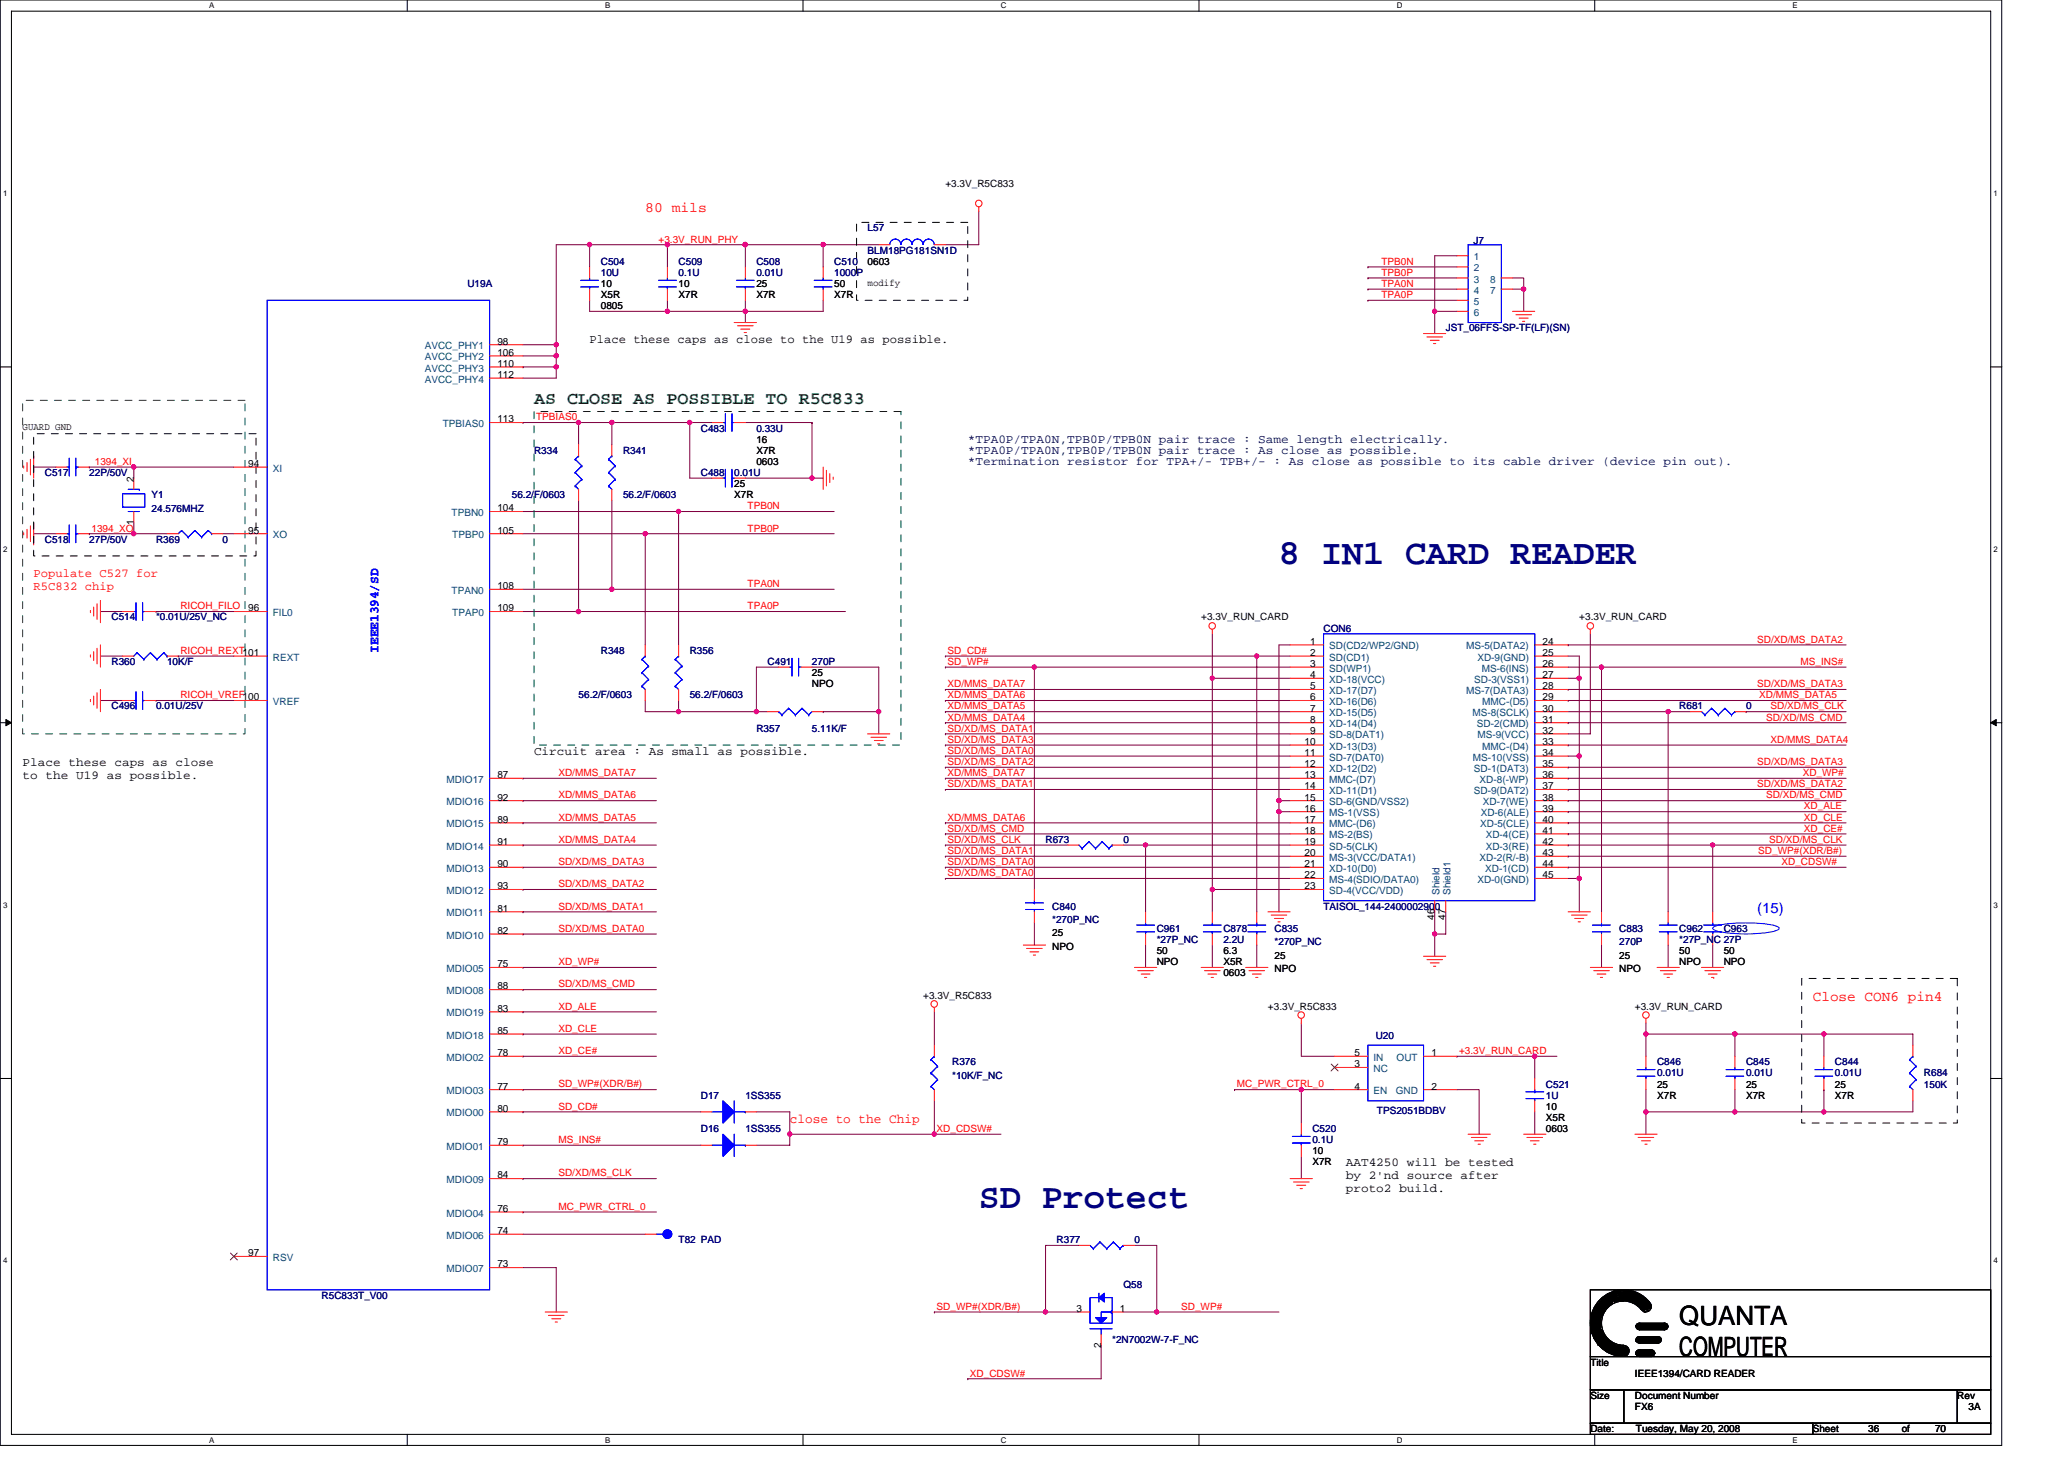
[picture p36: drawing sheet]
<svg xmlns="http://www.w3.org/2000/svg" width="297mm" height="210mm" viewBox="0 0 297 210" stroke-linecap="round" stroke-linejoin="round" font-family="sans-serif">
<defs><g id="words">
<g font-size="5.1" fill="#000080">
<text x="184.1" y="81.1">8 IN1 CARD READER</text>
<text x="140.9" y="173.9">SD Protect</text>
</g>
<g font-size="3.8">
<text x="241.7" y="190.7">QUANTA</text>
<text x="241.7" y="195.1">COMPUTER</text>
</g>
<text font-size="2.5" fill="#008000" x="76.9" y="58.1">AS CLOSE AS POSSIBLE TO R5C833</text>
<g font-size="2.1" fill="#f00">
<text x="92.9" y="30.5">80 mils</text>
<text x="260.9" y="144.1">Close CON6 pin4</text>
</g>
<text font-size="2.1" fill="#00f" x="252.9" y="131.5">(15)</text>
<text font-size="1.9" fill="#00f" x="54.5" y="93.9" transform="rotate(-90 54.5 93.9)">IEEE1394/SD</text>
<text font-size="1.9" fill="#f00" x="113.7" y="161.6">close to the Chip</text>
<g font-size="1.8">
<text x="84.9" y="49.4">Place these caps as close to the U19 as possible.</text>
<text x="3.3" y="110.2">Place these caps as close</text>
<text x="3.3" y="112.1">to the U19 as possible.</text>
<text x="76.9" y="108.6">Circuit area : As small as possible.</text>
<text x="193.7" y="167.8">AAT4250 will be tested</text>
<text x="193.7" y="169.7">by 2'nd source after</text>
<text x="193.7" y="171.5">proto2 build.</text>
</g>
<g font-size="1.8" fill="#000040">
<text x="139.3" y="65.4">*TPA0P/TPA0N,TPB0P/TPB0N pair trace : As close as possible.</text>
<text x="139.3" y="63.8">*TPA0P/TPA0N,TPB0P/TPB0N pair trace : Same length electrically.</text>
<text x="139.3" y="67">*Termination resistor for TPA+/- TPB+/- : As close as possible to its cable driver (device pin out).</text>
</g>
<g font-size="1.8" fill="#f00">
<text x="4.8" y="83">Populate C527 for</text>
<text x="4.8" y="84.9">R5C832 chip</text>
</g>
<g font-size="1.4">
<text x="136.1" y="26.9">+3.3V_R5C833</text>
<text x="86.5" y="41.3">10</text>
<text x="97.7" y="41.3">10</text>
<text x="108.9" y="41.3">25</text>
<text x="120.1" y="41.3">50</text>
<text x="124.9" y="41.1">modify</text>
<text x="124.9" y="38.1">0603</text>
<text x="86.5" y="44.5">0805</text>
<text x="86.5" y="42.9">X5R</text>
<text x="97.7" y="42.9">X7R</text>
<text x="108.9" y="42.9">X7R</text>
<text x="120.1" y="42.9">X7R</text>
<text x="71.6" y="49.6">98</text>
<text x="71.6" y="51.2">106</text>
<text x="71.6" y="52.8">110</text>
<text x="71.6" y="54.4">112</text>
<text x="3.3" y="62">GUARD GND</text>
<text x="71.6" y="60.8">113</text>
<text x="108.9" y="63.7">16</text>
<text x="108.9" y="65.3">X7R</text>
<text x="19.2" y="69.3" transform="rotate(-90 19.2 69.3)">2</text>
<text x="35.7" y="67.2">94</text>
<text x="105.7" y="70.1">25</text>
<text x="105.7" y="71.7">X7R</text>
<text x="108.9" y="66.9">0603</text>
<text x="19.2" y="75.5" transform="rotate(-90 19.2 75.5)">1</text>
<text x="35.7" y="76.8">95</text>
<text x="71.6" y="76.8">105</text>
<text x="71.6" y="73.6">104</text>
<text x="35.7" y="88">96</text>
<text x="71.6" y="88">109</text>
<text x="71.6" y="84.8">108</text>
<text x="172.9" y="89.3">+3.3V_RUN_CARD</text>
<text x="227.3" y="89.3">+3.3V_RUN_CARD</text>
<text x="188.5" y="92.8">1</text>
<text x="188.5" y="96">3</text>
<text x="188.5" y="94.4">2</text>
<text x="222" y="94.4">25</text>
<text x="222" y="92.8">24</text>
<text x="222" y="96">26</text>
<text x="116.9" y="97.3">25</text>
<text x="116.9" y="98.9">NPO</text>
<text x="188.5" y="99.2">5</text>
<text x="188.5" y="100.8">6</text>
<text x="188.5" y="97.6">4</text>
<text x="222" y="99.2">28</text>
<text x="222" y="100.8">29</text>
<text x="222" y="97.6">27</text>
<text x="187.7" y="107.2">10</text>
<text x="188.5" y="102.4">7</text>
<text x="188.5" y="105.6">9</text>
<text x="188.5" y="104">8</text>
<text x="222" y="105.6">32</text>
<text x="222" y="102.4">30</text>
<text x="222" y="104">31</text>
<text x="222" y="107.2">33</text>
<text x="71.6" y="112">87</text>
<text x="187.7" y="108.8">11</text>
<text x="187.7" y="110.4">12</text>
<text x="187.7" y="112">13</text>
<text x="187.7" y="113.6">14</text>
<text x="222" y="112">36</text>
<text x="222" y="110.4">35</text>
<text x="222" y="113.6">37</text>
<text x="222" y="108.8">34</text>
<text x="71.6" y="118.4">89</text>
<text x="71.6" y="115.2">92</text>
<text x="187.7" y="116.8">16</text>
<text x="187.7" y="120">18</text>
<text x="187.7" y="115.2">15</text>
<text x="187.7" y="118.4">17</text>
<text x="222" y="120">41</text>
<text x="222" y="116.8">39</text>
<text x="222" y="115.2">38</text>
<text x="222" y="118.4">40</text>
<text x="71.6" y="124.8">90</text>
<text x="71.6" y="121.6">91</text>
<text x="187.7" y="121.6">19</text>
<text x="187.7" y="123.2">20</text>
<text x="187.7" y="124.8">21</text>
<text x="222" y="121.6">42</text>
<text x="222" y="123.2">43</text>
<text x="222" y="124.8">44</text>
<text x="71.6" y="131.2">81</text>
<text x="71.6" y="128">93</text>
<text x="187.7" y="126.4">22</text>
<text x="187.7" y="128">23</text>
<text x="222" y="126.4">45</text>
<text x="71.6" y="134.4">82</text>
<text x="151.4" y="134.7">25</text>
<text x="151.4" y="136.7">NPO</text>
<text x="166.5" y="137.3">50</text>
<text x="176.1" y="137.3">6.3</text>
<text x="183.4" y="138">25</text>
<text x="206.5" y="132.4" transform="rotate(-90 206.5 132.4)">46</text>
<text x="208" y="132.4" transform="rotate(-90 208 132.4)">47</text>
<text x="233" y="138">25</text>
<text x="241.7" y="137.3">50</text>
<text x="248.1" y="137.3">50</text>
<text x="71.6" y="139.2">75</text>
<text x="71.6" y="142.4">88</text>
<text x="132.9" y="143.7">+3.3V_R5C833</text>
<text x="166.5" y="138.9">NPO</text>
<text x="176.1" y="140.5">0603</text>
<text x="176.1" y="138.9">X5R</text>
<text x="183.4" y="139.9">NPO</text>
<text x="233" y="139.9">NPO</text>
<text x="241.7" y="138.9">NPO</text>
<text x="248.1" y="138.9">NPO</text>
<text x="71.6" y="148.8">85</text>
<text x="71.6" y="145.6">83</text>
<text x="182.5" y="145.3">+3.3V_R5C833</text>
<text x="235.3" y="145.3">+3.3V_RUN_CARD</text>
<text x="71.6" y="152">78</text>
<text x="194.9" y="152">5</text>
<text x="194.9" y="153.6">3</text>
<text x="206" y="152">1</text>
<text x="71.6" y="160">80</text>
<text x="71.6" y="156.8">77</text>
<text x="194.9" y="156.8">4</text>
<text x="206" y="156.8">2</text>
<text x="222.5" y="159.7">10</text>
<text x="222.5" y="161.3">X5R</text>
<text x="238.5" y="156.5">25</text>
<text x="238.5" y="158.1">X7R</text>
<text x="251.3" y="156.5">25</text>
<text x="251.3" y="158.1">X7R</text>
<text x="264.1" y="156.5">25</text>
<text x="264.1" y="158.1">X7R</text>
<text x="71.6" y="164.8">79</text>
<text x="188.9" y="166.1">10</text>
<text x="188.9" y="167.7">X7R</text>
<text x="222.5" y="162.9">0603</text>
<text x="71.6" y="169.6">84</text>
<text x="71.6" y="174.4">76</text>
<text x="71.6" y="177.6">74</text>
<text x="35.7" y="180.8">97</text>
<text x="71.6" y="182.4">73</text>
<text x="154.9" y="188.8">3</text>
<text x="161.2" y="188.8">1</text>
<text x="158.5" y="194" transform="rotate(-90 158.5 194)">2</text>
<text x="228.9" y="196.5">Title</text>
<text x="228.9" y="201.3">Size</text>
<text x="235.3" y="201.3">Document Number</text>
<text x="235.3" y="202.9">FX6</text>
<text x="235.3" y="198.1">IEEE1394/CARD READER</text>
<text x="281.7" y="201.3">Rev</text>
<text x="283.3" y="202.9">3A</text>
<text x="228.9" y="206.1">Date:</text>
<text x="235.4" y="206.1">Tuesday, May 20, 2008</text>
<text x="260.9" y="206.1">Sheet</text>
<text x="268.9" y="206.1">36</text>
<text x="273.7" y="206.1">of</text>
<text x="278.5" y="206.1">70</text>
</g>
<g font-size="1.4" fill="#f00">
<text x="94.8" y="34.9">+3.3V_RUN_PHY</text>
<text x="198.8" y="39.7">TPB0P</text>
<text x="198.8" y="38.1">TPB0N</text>
<text x="198.8" y="41.3">TPA0N</text>
<text x="198.8" y="42.9">TPA0P</text>
<text x="77.2" y="60.5">TPBIAS0</text>
<text x="13.6" y="66.9">1394_XI</text>
<text x="13.2" y="76.5">1394_XO</text>
<text x="107.6" y="73.3">TPB0N</text>
<text x="107.6" y="76.5">TPB0P</text>
<text x="26" y="87.7">RICOH_FILO</text>
<text x="107.6" y="84.5">TPA0N</text>
<text x="107.6" y="87.7">TPA0P</text>
<text x="26" y="94.1">RICOH_REXT101</text>
<text x="136.4" y="95.7">SD_WP#</text>
<text x="136.4" y="94.1">SD_CD#</text>
<text x="252.9" y="92.5">SD/XD/MS_DATA2</text>
<text x="259.1" y="95.7">MS_INS#</text>
<text x="26" y="100.5">RICOH_VREF100</text>
<text x="136.4" y="100.5">XD/MMS_DATA6</text>
<text x="136.4" y="98.9">XD/MMS_DATA7</text>
<text x="252.9" y="98.9">SD/XD/MS_DATA3</text>
<text x="253.2" y="100.5">XD/MMS_DATA5</text>
<text x="136.4" y="103.7">XD/MMS_DATA4</text>
<text x="136.4" y="102.1">XD/MMS_DATA5</text>
<text x="136.4" y="106.9">SD/XD/MS_DATA3</text>
<text x="136.4" y="105.3">SD/XD/MS_DATA1</text>
<text x="254.2" y="103.7">SD/XD/MS_CMD</text>
<text x="254.8" y="106.9">XD/MMS_DATA4</text>
<text x="254.8" y="102.1">SD/XD/MS_CLK</text>
<text x="80.4" y="111.7">XD/MMS_DATA7</text>
<text x="136.4" y="110.1">SD/XD/MS_DATA2</text>
<text x="136.4" y="111.7">XD/MMS_DATA7</text>
<text x="136.4" y="108.5">SD/XD/MS_DATA0</text>
<text x="136.4" y="113.3">SD/XD/MS_DATA1</text>
<text x="252.9" y="113.3">SD/XD/MS_DATA2</text>
<text x="252.9" y="110.1">SD/XD/MS_DATA3</text>
<text x="259.4" y="111.7">XD_WP#</text>
<text x="80.4" y="118.1">XD/MMS_DATA5</text>
<text x="80.4" y="114.9">XD/MMS_DATA6</text>
<text x="136.4" y="118.1">XD/MMS_DATA6</text>
<text x="136.4" y="119.7">SD/XD/MS_CMD</text>
<text x="254.2" y="114.9">SD/XD/MS_CMD</text>
<text x="259.6" y="116.5">XD_ALE</text>
<text x="259.6" y="118.1">XD_CLE</text>
<text x="259.6" y="119.7">XD_CE#</text>
<text x="80.4" y="121.3">XD/MMS_DATA4</text>
<text x="80.4" y="124.5">SD/XD/MS_DATA3</text>
<text x="136.4" y="121.3">SD/XD/MS_CLK</text>
<text x="136.4" y="122.9">SD/XD/MS_DATA1</text>
<text x="136.4" y="124.5">SD/XD/MS_DATA0</text>
<text x="253" y="122.9">SD_WP#(XDR/B#)</text>
<text x="254.6" y="121.3">SD/XD/MS_CLK</text>
<text x="256.4" y="124.5">XD_CDSW#</text>
<text x="80.4" y="130.9">SD/XD/MS_DATA1</text>
<text x="80.4" y="127.7">SD/XD/MS_DATA2</text>
<text x="136.4" y="126.1">SD/XD/MS_DATA0</text>
<text x="80.4" y="134.1">SD/XD/MS_DATA0</text>
<text x="80.4" y="142.1">SD/XD/MS_CMD</text>
<text x="80.4" y="138.9">XD_WP#</text>
<text x="80.4" y="148.5">XD_CLE</text>
<text x="80.4" y="145.3">XD_ALE</text>
<text x="80.4" y="151.7">XD_CE#</text>
<text x="210" y="151.7">+3.3V_RUN_CARD</text>
<text x="80.4" y="156.5">SD_WP#(XDR/B#)</text>
<text x="80.4" y="159.7">SD_CD#</text>
<text x="178" y="156.5">MC_PWR_CTRL_0</text>
<text x="80.4" y="164.5">MS_INS#</text>
<text x="134.8" y="162.9">XD_CDSW#</text>
<text x="80.4" y="169.3">SD/XD/MS_CLK</text>
<text x="80.4" y="174.1">MC_PWR_CTRL_0</text>
<text x="134.8" y="188.5">SD_WP#(XDR/B#)</text>
<text x="170" y="188.5">SD_WP#</text>
<text x="139.6" y="198.1">XD_CDSW#</text>
</g>
<g font-size="1.4" fill="#000080">
<text x="124.9" y="33.3">L57</text>
<text x="212.1" y="35.1">J7</text>
<text x="67.3" y="41.3">U19A</text>
<text x="86.5" y="38.1">C504</text>
<text x="86.5" y="39.7">10U</text>
<text x="97.7" y="38.1">C509</text>
<text x="97.7" y="39.7">0.1U</text>
<text x="108.9" y="38.1">C508</text>
<text x="108.9" y="39.7">0.01U</text>
<text x="120.1" y="38.1">C510</text>
<text x="120.1" y="39.7">1000P</text>
<text x="124.9" y="36.5">BLM18PG181SN1D</text>
<text x="208.1" y="47.7">JST_06FFS-SP-TF(LF)(SN)</text>
<text x="76.9" y="65.3">R334</text>
<text x="89.7" y="65.3">R341</text>
<text x="100.9" y="62.1">C483</text>
<text x="108.9" y="62.1">0.33U</text>
<text x="6.5" y="68.5">C517</text>
<text x="12.8" y="68.5">22P/50V</text>
<text x="21.8" y="71.7">Y1</text>
<text x="73.7" y="71.7">56.2/F/0603</text>
<text x="89.7" y="71.7">56.2/F/0603</text>
<text x="100.9" y="68.5">C488</text>
<text x="105.7" y="68.5">0.01U</text>
<text x="21.8" y="73.6">24.576MHZ</text>
<text x="6.5" y="78.1">C518</text>
<text x="12.8" y="78.1">27P/50V</text>
<text x="22.5" y="78.1">R369</text>
<text x="32" y="78.1">0</text>
<text x="16" y="89.3">C514</text>
<text x="22.5" y="89.3">*0.01U/25V_NC</text>
<text x="16" y="95.7">R360</text>
<text x="24" y="95.7">10K/F</text>
<text x="86.5" y="94.1">R348</text>
<text x="99.3" y="94.1">R356</text>
<text x="110.5" y="95.7">C491</text>
<text x="116.9" y="95.7">270P</text>
<text x="190.5" y="90.9">CON6</text>
<text x="83.3" y="100.5">56.2/F/0603</text>
<text x="99.3" y="100.5">56.2/F/0603</text>
<text x="16" y="102.1">C496</text>
<text x="22.5" y="102.1">0.01U/25V</text>
<text x="108.9" y="105.3">R357</text>
<text x="116.9" y="105.3">5.11K/F</text>
<text x="241.7" y="102.1">R681</text>
<text x="251.3" y="102.1">0</text>
<text x="150.5" y="121.3">R673</text>
<text x="161.7" y="121.3">0</text>
<text x="151.4" y="130.9">C840</text>
<text x="190.5" y="130.9">TAISOL_144-2400002900</text>
<text x="151.4" y="132.8">*270P_NC</text>
<text x="166.5" y="134.1">C961</text>
<text x="166.5" y="135.7">*27P_NC</text>
<text x="176.1" y="134.1">C878</text>
<text x="176.1" y="135.7">2.2U</text>
<text x="183.4" y="134.1">C835</text>
<text x="183.4" y="136">*270P_NC</text>
<text x="233" y="134.1">C883</text>
<text x="233" y="136">270P</text>
<text x="241.7" y="134.1">C962</text>
<text x="241.7" y="135.7">*27P_NC 27P</text>
<text x="248.1" y="134.1">C963</text>
<text x="198" y="149.5">U20</text>
<text x="137" y="153.3">R376</text>
<text x="137" y="155.2">*10K/F_NC</text>
<text x="238.5" y="153.3">C846</text>
<text x="238.5" y="154.9">0.01U</text>
<text x="251.3" y="153.3">C845</text>
<text x="251.3" y="154.9">0.01U</text>
<text x="264.1" y="153.3">C844</text>
<text x="264.1" y="154.9">0.01U</text>
<text x="276.9" y="154.9">R684</text>
<text x="100.9" y="158.1">D17</text>
<text x="107.3" y="158.1">1SS355</text>
<text x="198.2" y="160.4">TPS2051BDBV</text>
<text x="222.5" y="156.5">C521</text>
<text x="222.5" y="158.1">1U</text>
<text x="276.9" y="156.5">150K</text>
<text x="100.9" y="162.9">D16</text>
<text x="107.3" y="162.9">1SS355</text>
<text x="188.9" y="162.9">C520</text>
<text x="188.9" y="164.5">0.1U</text>
<text x="97.7" y="178.9">T82 PAD</text>
<text x="152.1" y="178.9">R377</text>
<text x="163.3" y="178.9">0</text>
<text x="161.7" y="185.3">Q58</text>
<text x="46.3" y="186.9">R5C833T_V00</text>
<text x="160.1" y="193.3">*2N7002W-7-F_NC</text>
</g>
<g font-size="1.4" fill="#004080">
<text x="212.1" y="37.5">1</text>
<text x="212.1" y="39.1">2</text>
<text x="212.1" y="40.7">3</text>
<text x="214.5" y="40.7">8</text>
<text x="212.1" y="42.3">4</text>
<text x="212.1" y="43.9">5</text>
<text x="212.1" y="45.5">6</text>
<text x="214.5" y="42.3">7</text>
<text x="61.1" y="50.3">AVCC_PHY1</text>
<text x="61.1" y="51.9">AVCC_PHY2</text>
<text x="61.1" y="53.5">AVCC_PHY3</text>
<text x="61.1" y="55.1">AVCC_PHY4</text>
<text x="63.7" y="61.5">TPBIAS0</text>
<text x="39.3" y="67.9">XI</text>
<text x="39.3" y="77.5">XO</text>
<text x="65" y="74.3">TPBN0</text>
<text x="65.1" y="77.5">TPBP0</text>
<text x="39.3" y="88.7">FIL0</text>
<text x="65" y="85.5">TPAN0</text>
<text x="65.1" y="88.7">TPAP0</text>
<text x="39.3" y="95.1">REXT</text>
<text x="191.3" y="93.5">SD(CD2/WP2/GND)</text>
<text x="191.3" y="95.1">SD(CD1)</text>
<text x="211" y="93.5">MS-5(DATA2)</text>
<text x="212.6" y="95.1">XD-9(GND)</text>
<text x="39.3" y="101.5">VREF</text>
<text x="191.3" y="96.7">SD(WP1)</text>
<text x="191.3" y="99.9">XD-17(D7)</text>
<text x="191.3" y="101.5">XD-16(D6)</text>
<text x="191.3" y="98.3">XD-18(VCC)</text>
<text x="211" y="99.9">MS-7(DATA3)</text>
<text x="212.2" y="98.3">SD-3(VSS1)</text>
<text x="213.3" y="96.7">MS-6(INS)</text>
<text x="213.3" y="101.5">MMC-(D5)</text>
<text x="191.3" y="103.1">XD-15(D5)</text>
<text x="191.3" y="106.3">SD-8(DAT1)</text>
<text x="191.3" y="104.7">XD-14(D4)</text>
<text x="191.3" y="107.9">XD-13(D3)</text>
<text x="211.9" y="103.1">MS-8(SCLK)</text>
<text x="212.5" y="104.7">SD-2(CMD)</text>
<text x="212.6" y="106.3">MS-9(VCC)</text>
<text x="213.3" y="107.9">MMC-(D4)</text>
<text x="64.3" y="112.7">MDIO17</text>
<text x="191.3" y="109.5">SD-7(DAT0)</text>
<text x="191.3" y="111.1">XD-12(D2)</text>
<text x="191.3" y="112.7">MMC-(D7)</text>
<text x="212" y="109.5">MS-10(VSS)</text>
<text x="212.1" y="111.1">SD-1(DAT3)</text>
<text x="212.9" y="112.7">XD-8(-WP)</text>
<text x="64.3" y="119.1">MDIO15</text>
<text x="64.3" y="115.9">MDIO16</text>
<text x="191.3" y="117.5">MS-1(VSS)</text>
<text x="191.3" y="114.3">XD-11(D1)</text>
<text x="191.3" y="115.9">SD-6(GND/VSS2)</text>
<text x="191.3" y="119.1">MMC-(D6)</text>
<text x="212.1" y="114.3">SD-9(DAT2)</text>
<text x="213" y="119.1">XD-5(CLE)</text>
<text x="213.1" y="117.5">XD-6(ALE)</text>
<text x="213.4" y="115.9">XD-7(WE)</text>
<text x="64.3" y="125.5">MDIO13</text>
<text x="64.3" y="122.3">MDIO14</text>
<text x="191.3" y="120.7">MS-2(BS)</text>
<text x="191.3" y="122.3">SD-5(CLK)</text>
<text x="191.3" y="123.9">MS-3(VCC/DATA1)</text>
<text x="191.3" y="125.5">XD-10(D0)</text>
<text x="212.9" y="123.9">XD-2(R/-B)</text>
<text x="213.7" y="125.5">XD-1(CD)</text>
<text x="213.8" y="120.7">XD-4(CE)</text>
<text x="213.8" y="122.3">XD-3(RE)</text>
<text x="64.3" y="131.9">MDIO11</text>
<text x="64.3" y="128.7">MDIO12</text>
<text x="191.3" y="127.1">MS-4(SDIO/DATA0)</text>
<text x="191.3" y="128.7">SD-4(VCC/VDD)</text>
<text x="207.2" y="128.8" transform="rotate(-90 207.2 128.8)">Shield</text>
<text x="208.7" y="128.8" transform="rotate(-90 208.7 128.8)">Shield1</text>
<text x="212.6" y="127.1">XD-0(GND)</text>
<text x="64.3" y="135.1">MDIO10</text>
<text x="64.3" y="139.9">MDIO05</text>
<text x="64.3" y="143.1">MDIO08</text>
<text x="64.3" y="149.5">MDIO18</text>
<text x="64.3" y="146.3">MDIO19</text>
<text x="64.3" y="152.7">MDIO02</text>
<text x="197.7" y="152.7">IN</text>
<text x="197.7" y="154.3">NC</text>
<text x="201" y="152.7">OUT</text>
<text x="64.3" y="160.7">MDIO00</text>
<text x="64.3" y="157.5">MDIO03</text>
<text x="197.7" y="157.5">EN</text>
<text x="200.9" y="157.5">GND</text>
<text x="64.3" y="165.5">MDIO01</text>
<text x="64.3" y="170.3">MDIO09</text>
<text x="64.3" y="175.1">MDIO04</text>
<text x="64.3" y="178.3">MDIO06</text>
<text x="39.3" y="181.5">RSV</text>
<text x="64.3" y="183.1">MDIO07</text>
</g>
<g font-size="1.1">
<text x="30.1" y="1.2">A</text>
<text x="87.1" y="1.2">B</text>
<text x="144" y="1.2">C</text>
<text x="201" y="1.2">D</text>
<text x="258" y="1.2">E</text>
<text x=".4" y="28.2">1</text>
<text x="286.9" y="28.2">1</text>
<text x=".4" y="79.4">2</text>
<text x="286.9" y="79.4">2</text>
<text x=".4" y="130.6">3</text>
<text x="286.9" y="130.6">3</text>
<text x=".4" y="181.8">4</text>
<text x="286.9" y="181.8">4</text>
<text x="30.1" y="207.6">A</text>
<text x="87.1" y="207.6">B</text>
<text x="144" y="207.6">C</text>
<text x="201" y="207.6">D</text>
<text x="258" y="207.6">E</text>
</g>
</g></defs>
<path d="M0 0h288.1v208h-288.1zM1.6 1.6h284.9v204.8h-284.9z" fill="none" stroke="#000" stroke-width=".15"/>
<g fill="#fff">
<path d="M30.1 .2h.8v1.2h-.8z"/>
<path d="M30.1 206.6h.8v1.3h-.8z"/>
</g>
<path d="M58.6 0v1.6M58.6 206.4v1.6" fill="none" stroke="#000" stroke-width=".15"/>
<g fill="#fff">
<path d="M87.1 .2h.7v1.2h-.7z"/>
<path d="M87.1 206.6h.7v1.3h-.7z"/>
</g>
<path d="M115.6 0v1.6M115.6 206.4v1.6" fill="none" stroke="#000" stroke-width=".15"/>
<g fill="#fff">
<path d="M144 .2h.8v1.2h-.8z"/>
<path d="M144 206.6h.8v1.3h-.8z"/>
</g>
<path d="M172.5 0v1.6M172.5 206.4v1.6" fill="none" stroke="#000" stroke-width=".15"/>
<g fill="#fff">
<path d="M201 .2h.8v1.2h-.8z"/>
<path d="M201 206.6h.8v1.3h-.8z"/>
</g>
<path d="M229.5 0v1.6M229.5 206.4v1.6" fill="none" stroke="#000" stroke-width=".15"/>
<g fill="#fff">
<path d="M258 .2h.7v1.2h-.7z"/>
<path d="M258 206.6h.7v1.3h-.7z"/>
<path d="M.4 27.2h.7v1.3h-.7z"/>
<path d="M286.9 27.2h.6v1.3h-.6z"/>
<path d="M.4 78.4h.7v1.3h-.7z"/>
<path d="M286.9 78.4h.6v1.3h-.6z"/>
</g>
<path d="M0 52.8h1.6M286.5 52.8h1.6" fill="none" stroke="#000" stroke-width=".15"/>
<g fill="#fff">
<path d="M.4 129.6h.7v1.3h-.7z"/>
<path d="M286.9 129.6h.6v1.3h-.6z"/>
</g>
<path d="M0 104h1.6M286.5 104h1.6" fill="none" stroke="#000" stroke-width=".15"/>
<path d="M.8 103.5l.8 .5-.8 .5zM286.5 104l.8-.5v1z" fill="#000" stroke="#000" stroke-width=".14"/>
<g fill="#fff">
<path d="M.4 180.8h.7v1.3h-.7z"/>
<path d="M286.9 180.8h.6v1.3h-.6z"/>
</g>
<g fill="none" stroke="#000" stroke-width=".15">
<path d="M0 155.2h1.6M286.5 155.2h1.6M228.9 185.6h57.6v9.6h-57.6zM228.9 195.2h57.6v4.8h-57.6zM229 189.3v2.3l.2 .4v-3.2l.2-.3v4l.1 .2v-4.5l.2-.3v5.1l.1 .1v-5.4l.2-.1v6M230.2 193.6v-6.2l.1-.2v6.6h.2v-2.4l.1 .3v2.3l.2 .1v-2.1l.1 .4v1.9l.2 .1v-1.9l.2 .2v1.9h.1v-1.8l.2 .2v1.8h.2v-1.7l.1 .2v1.5l.2 .1v-1.6l.1 .2v1.4h.2v-1.3M230.5 186.9v2.7l.1-.5v-2.2l.2-.1v2l.1-.1v-2.1l.2-.2v2l.2-.2v-1.9h.1v1.7l.2-.1v-1.6l.2-.2v1.6l.1-.1v-1.5l.2-.2v1.7M232.2 185.9l.2-.1v1.6l-.2-.2zM232.4 187.1a3.6 3.6 0 0 1 4.4 1.7M232.4 187a3.7 3.7 0 0 1 4.4 1.5M232.4 186.8a3.8 3.8 0 0 1 4.7 1.9M232.4 186.6a4 4 0 0 1 4.9 2.1"/>
<path d="M232.4 186.5a4.1 4.1 0 0 1 4.9 1.9M232.4 186.3a4.4 4.4 0 0 1 5 2.1M232.4 186a4.6 4.6 0 0 1 5.2 2M232.4 193.5v.1h.2v1.3h.1v-1.3h.2v1.5h-.3l.4-1.5M232.4 187.3a3.4 3.4 0 0 1 4.2 1.5M232.5 186.1a4.5 4.5 0 0 1 5.1 2.1M232.6 185.9v1.3M233 193.6h.1M233 193.6v1.5l.2-.2v-1.3l.2 .4v1.1h.1v-1.3h.2v1.3h.1v-1.3h.2v1.3l.2-.2v-.9l.1 .1v.7M233.7 185.6a4.8 4.8 0 0 1 3.7 1.8M233.7 185.6a4.8 4.8 0 0 0-4.8 4.8 4.8 4.8 0 0 0 4.8 4.8M233.7 187.2a3.2 3.2 0 0 1 2.4 1.2"/>
<path d="M233.7 187.2a3.2 3.2 0 0 0-3.2 3.2 3.2 3.2 0 0 0 3.2 3.2M233.7 185.6l-1.5 .2M233.7 187.2l-1.2 .2M235.6 190.6h4.3v.2h-4.5v.1h4.7l-.2 .2h-4.3l.2 .1h4.1M235.6 192.5h3.3v.2h-3.3l-.2 .1h3.7l-.2 .2h-3.5l.4 .1h3M235.6 194.4h2.4v.2h-2.6v.2h2.8l-.2 .1h-2.6l.4 .2h2.2M235.9 194.3h1.8M235.9 195.2h1.8M235.9 193.3h2.7M235.9 192.4h2.7M235.9 191.4h3.7M235.9 190.4h3.7"/>
<path d="M228.9 204.8h32v1.6h-32zM228.9 200h4.8v4.8h-4.8zM233.7 200h48v4.8h-48zM260.9 204.8h25.6v1.6h-25.6zM281.7 200h4.8v4.8h-4.8z"/>
<circle cx="233.7" cy="194.4" r=".8"/>
<circle cx="235.9" cy="194.7" r=".48"/>
<circle cx="235.9" cy="190.9" r=".47"/>
<circle cx="235.9" cy="192.8" r=".47"/>
<circle cx="236.9" cy="188" r=".79"/>
<circle cx="237.7" cy="194.7" r=".48"/>
<circle cx="238.6" cy="192.8" r=".47"/>
<circle cx="239.6" cy="190.9" r=".47"/>
</g>
<g fill="none" stroke="#800040" stroke-width=".15">
<path d="M84.9 35.2h.1M84.9 35.2v3.2M84.9 35.2h-4.9v14.4M84.9 35.2h41.6M96.1 35.2v3.2M96.1 35.2h.1M107.3 35.2v3.2M107.3 35.2h.1M118.5 35.2h.1M118.5 35.2v3.2M140.9 30.4v4.8h-4.8M196.9 38.4h.1"/>
<path d="M196.9 38.4h12.8M209.7 36.8h-3.2v8h3.2M75.3 49.6h4.7M75.3 52.8h.1M75.3 51.2h4.7M75.3 52.8h4.7M80 52.8v1.6h-4.7M80 49.6h.1M80 51.2h.1M80 49.6v3.2M84.9 43.2v1.6h11.2M96.1 43.2v1.6"/>
<path d="M96.1 44.8h.1M107.3 44.8v1.6M107.3 44.8h.1M107.3 43.2v1.6M118.5 43.2v1.6h-22.4M196.9 40h.1M196.9 41.6h.1M196.9 43.2h.1M196.9 40h12.8M196.9 41.6h12.8M196.9 43.2h12.8M206.5 44.8h.1"/>
<path d="M206.5 44.8v3.2M217.7 40h1.6v1.6M217.7 41.6h1.6v3.2M219.3 41.6h.1M4.8 76.8h3.2M4.8 67.2h3.2M12.8 67.2h.1M12.8 76.8h.1M12.8 76.8h11.2M12.8 67.2h20.9M19.3 67.2v1.6M19.3 75.2v1.6"/>
<path d="M19.3 76.8h.1M19.3 67.2h.1M32 76.8h1.7M75.3 60.8h.1M75.3 73.6h22.4M75.3 76.8h17.6M75.3 60.8h24M83.3 72v16M83.3 60.8h.1M83.3 60.8v3.2M88.1 60.8v3.2M88.1 72v12.8"/>
<path d="M88.1 60.8h.1M92.9 76.8h.1M92.9 76.8h27.2M92.9 76.8v16M97.7 73.6h.1M97.7 73.6v19.2M97.7 73.6h22.4M99.3 60.8v8h3.2M99.3 60.8h3.2M99.3 60.8h.1M107.3 60.8h9.6M107.3 68.8h9.6"/>
<path d="M116.9 68.8h1.6M116.9 60.8h.1M116.9 60.8v8M14.5 94.4h3.1M14.5 88h3.1M22.5 88h.1M22.5 88h11.2M25.7 94.4h.1M25.7 94.4h8M75.3 84.8h12.8M75.3 88h8M83.3 88h.1"/>
<path d="M83.3 88h38.4M88.1 84.8h.1M88.1 84.8h32M112.1 96h-3.2v6.4M116.9 96h9.6v6.4M136.1 99.2h.1M136.1 96h.1M136.1 94.4h.1M136.1 94.4h44.8M136.1 99.2h49.6M136.1 96h12.8M148.9 96h.1"/>
<path d="M148.9 96h36.8M148.9 96v32M174.5 91.2v6.4h11.2M174.5 97.6h.1M174.5 97.6v30.4M180.9 94.4h4.8M180.9 94.4h.1M180.9 94.4v36.8M185.7 92.8h-1.6v22.4h1.6M225.7 92.8h.1M225.7 94.4h1.6v3.2M225.7 97.6h1.6"/>
<path d="M225.7 99.2h.1M225.7 96h4.8M225.7 92.8h40M225.7 99.2h40M227.3 97.6h.1M227.3 97.6v28.8M228.9 91.2v14.4h-3.2M230.5 96h.1M230.5 96h35.2M230.5 96v35.2M14.5 100.8h3.1M22.5 100.8h.1"/>
<path d="M22.5 100.8h11.2M75.3 118.4h.1M75.3 115.2h.1M75.3 112h.1M75.3 118.4h19.2M75.3 115.2h19.2M75.3 112h19.2M92.9 100.8v1.6h4.8M97.7 100.8v1.6M97.7 102.4h.1M97.7 102.4h12.8M108.9 102.4h.1"/>
<path d="M118.5 102.4h.1M118.5 102.4h8M126.5 102.4v3.2M136.1 110.4h.1M136.1 104h.1M136.1 100.8h.1M136.1 112h.1M136.1 118.4h.1M136.1 108.8h.1M136.1 102.4h.1M136.1 113.6h.1M136.1 107.2h.1"/>
<path d="M136.1 105.6h.1M136.1 118.4h49.6M136.1 100.8h49.6M136.1 112h49.6M136.1 102.4h49.6M136.1 110.4h49.6M136.1 104h49.6M136.1 107.2h49.6M136.1 113.6h49.6M136.1 108.8h49.6M136.1 105.6h49.6M184.1 116.8h.1"/>
<path d="M184.1 115.2v1.6h1.6M184.1 115.2h.1M184.1 116.8v14.4M225.7 116.8h.1M225.7 112h.1M225.7 107.2h.1M225.7 113.6h.1M225.7 115.2h.1M225.7 104h.1M225.7 118.4h.1M225.7 100.8h.1M225.7 110.4h.1"/>
<path d="M225.7 108.8h1.6M225.7 102.4h14.4M225.7 118.4h40M225.7 100.8h40M225.7 115.2h40M225.7 112h40M225.7 110.4h40M225.7 116.8h40M225.7 104h40M225.7 107.2h40M225.7 113.6h40M227.3 108.8h.1"/>
<path d="M240.1 102.4h3.2M240.1 102.4h.1M240.1 102.4v28.8M251.3 102.4h.1M251.3 102.4h14.4M75.3 131.2h.1M75.3 128h.1M75.3 121.6h.1M75.3 134.4h.1M75.3 124.8h.1M75.3 139.2h.1M75.3 131.2h19.2"/>
<path d="M75.3 128h19.2M75.3 121.6h19.2M75.3 134.4h19.2M75.3 124.8h19.2M75.3 139.2h19.2M136.1 121.6h.1M136.1 123.2h.1M136.1 124.8h.1M136.1 126.4h.1M136.1 120h.1M136.1 121.6h17.6M136.1 124.8h49.6"/>
<path d="M136.1 123.2h49.6M136.1 126.4h49.6M136.1 120h49.6M148.9 132.8v3.2M161.7 121.6h3.2v9.6M164.9 121.6h.1M164.9 136v3.2M164.9 121.6h20.8M174.5 128h11.2M174.5 136v3.2M174.5 128v3.2M180.9 136v3.2"/>
<path d="M206.5 134.4h.1M206.5 134.4v3.2M206.5 131.2v3.2M208.1 131.2v3.2h-1.6M225.7 126.4h1.6M225.7 123.2h.1M225.7 124.8h.1M225.7 120h.1M225.7 121.6h20.8v9.6M225.7 121.6h.1M225.7 124.8h40M225.7 123.2h40"/>
<path d="M225.7 120h40M227.3 126.4v4.8M230.5 136v3.2M240.1 136v3.2M246.5 121.6h.1M246.5 136v3.2M246.5 121.6h19.2M75.3 148.8h.1M75.3 142.4h.1M75.3 156.8h.1M75.3 145.6h.1M75.3 152h.1"/>
<path d="M75.3 148.8h19.2M75.3 142.4h19.2M75.3 156.8h19.2M75.3 145.6h19.2M75.3 152h19.2M134.5 145.6v4.8M134.5 158.4v4.8M177.7 156.8h.1M177.7 156.8h14.4M187.3 156.8v4.8M187.3 147.2v4.8h4.8M187.3 156.8h.1"/>
<path d="M209.7 152h.1M209.7 156.8h3.2v6.4M209.7 152h11.2M220.9 152h3.2M220.9 152h.1M220.9 152v3.2M236.9 147.2v1.6M236.9 156.8v3.2M236.9 148.8v3.2M236.9 148.8h12.8v3.2M236.9 148.8h.1M249.7 148.8h.1"/>
<path d="M249.7 148.8h25.6v1.6M249.7 156.8v3.2M262.5 156.8v3.2h12.8v-1.6M262.5 156.8h.1M262.5 148.8h.1M262.5 148.8v3.2M75.3 174.4h.1M75.3 169.6h.1M75.3 164.8h.1M75.3 177.6h17.6M75.3 160h.1M75.3 174.4h19.2"/>
<path d="M75.3 169.6h19.2M75.3 164.8h25.6M75.3 160h25.6M108.9 160h4.8v3.2M113.7 163.2h.1M113.7 163.2v1.6h-4.8M113.7 163.2h20.8M134.5 163.2h9.6M155.3 179.2h-4.8v9.6M163.3 179.2h3.2v9.6M187.3 166.4v3.2M220.9 160v3.2"/>
<path d="M236.9 160h.1M236.9 160v3.2M236.9 160h25.6M249.7 160h.1M75.3 182.4h4.7v6.4M134.5 188.8h.1M134.5 188.8h20.8M139.3 198.4h.1M150.5 188.8h.1M158.5 193.6v4.8h-19.2M161.7 188.8h4.8M166.5 188.8h.1"/>
<path d="M166.5 188.8h17.6"/>
</g>
<g fill="#f0f" stroke="#f0f" stroke-width=".15">
<circle cx="134.4" cy="163.2" r=".32"/>
<circle cx="113.6" cy="163.2" r=".32"/>
<circle cx="97.6" cy="73.6" r=".31"/>
<circle cx="19.2" cy="76.8" r=".31"/>
<circle cx="80.1" cy="49.6" r=".31"/>
<circle cx="88.1" cy="84.8" r=".31"/>
<circle cx="118.4" cy="35.2" r=".32"/>
<circle cx="19.2" cy="67.2" r=".32"/>
<circle cx="92.8" cy="76.8" r=".31"/>
<circle cx="84.8" cy="35.2" r=".32"/>
<circle cx="83.2" cy="88" r=".32"/>
<circle cx="83.2" cy="60.8" r=".31"/>
<circle cx="107.2" cy="35.2" r=".32"/>
<circle cx="96" cy="35.2" r=".32"/>
<circle cx="80.1" cy="52.8" r=".31"/>
<circle cx="99.3" cy="60.8" r=".31"/>
<circle cx="126.5" cy="102.4" r=".31"/>
<circle cx="108.8" cy="102.4" r=".31"/>
<circle cx="116.8" cy="68.8" r=".31"/>
<circle cx="107.3" cy="44.8" r=".31"/>
<circle cx="96.1" cy="44.8" r=".31"/>
<circle cx="80" cy="51.2" r=".32"/>
<circle cx="97.6" cy="102.4" r=".31"/>
<circle cx="88.1" cy="60.8" r=".31"/>
<circle cx="249.7" cy="160" r=".32"/>
<circle cx="249.7" cy="148.8" r=".31"/>
<circle cx="262.5" cy="160" r=".32"/>
<circle cx="262.5" cy="148.8" r=".31"/>
<circle cx="236.9" cy="160" r=".32"/>
<circle cx="236.9" cy="148.8" r=".31"/>
<circle cx="220.9" cy="152" r=".32"/>
<circle cx="187.3" cy="156.8" r=".31"/>
<circle cx="166.5" cy="188.8" r=".31"/>
<circle cx="150.5" cy="188.8" r=".31"/>
<circle cx="206.5" cy="44.8" r=".31"/>
<circle cx="246.5" cy="121.6" r=".31"/>
<circle cx="164.9" cy="121.6" r=".31"/>
<circle cx="184.1" cy="116.8" r=".31"/>
<circle cx="227.3" cy="126.4" r=".31"/>
<circle cx="227.3" cy="108.8" r=".31"/>
<circle cx="174.5" cy="128" r=".32"/>
<circle cx="174.5" cy="97.6" r=".31"/>
<circle cx="184.1" cy="115.2" r=".32"/>
<circle cx="230.5" cy="96" r=".32"/>
<circle cx="148.8" cy="96" r=".32"/>
<circle cx="180.9" cy="94.4" r=".31"/>
<circle cx="206.5" cy="134.4" r=".31"/>
<circle cx="219.3" cy="41.6" r=".31"/>
<circle cx="227.3" cy="97.6" r=".31"/>
<circle cx="240.1" cy="102.4" r=".31"/>
</g>
<g fill="none" stroke="#f00" stroke-width=".15">
<path d="M84.9 38.4v1.6M96.1 38.4v1.6M107.3 38.4v1.6M118.5 38.4v1.6M126.5 35.2h1.6M134.5 35.2h1.6M140.9 29.8v.6M209.7 36.8h1.6M209.7 38.4h1.6M70.5 49.6h4.8M70.5 51.2h4.8M70.5 52.8h4.8"/>
<path d="M70.5 54.4h4.8M84.9 41.6v1.6M96.1 41.6v1.6M105.7 46.4h3.2M106.1 46.9h2.3M106.6 47.4h1.3M107.1 47.9h.3M107.3 41.6v1.6M118.5 41.6v1.6M204.9 48h3.2M205.4 48.5h2.2M205.8 49h1.3"/>
<path d="M206.3 49.4h.3M209.7 40h1.6M209.7 41.6h1.6M209.7 43.2h1.6M209.7 44.8h1.6M216.1 40h1.6M216.1 41.6h1.6M217.7 44.8h3.2M218.2 45.3h2.2M218.6 45.8h1.3M219.1 46.2h.3M3.4 76.7v.3"/>
<path d="M3.4 67.1v.3M3.9 76.2v1.2M3.9 66.6v1.3M4.4 75.7v2.2M4.4 66.1v2.2M4.8 75.2v3.2M4.8 65.6v3.2M8 76.8h1.6M8 67.2h1.6M11.3 76.8h1.5M11.3 67.2h1.5M19.3 68.8v1.6"/>
<path d="M19.3 73.6v1.6M24 76.8h1.7M30.5 76.8h1.5M33.7 76.8h4.8M33.7 67.2h4.8M70.5 76.8h4.8M70.5 60.8h4.8M70.5 73.6h4.8M83.3 64v1.6M83.3 70.4v1.6M88.1 64v1.6M88.1 70.4v1.6"/>
<path d="M102.5 60.8h1.6M102.5 68.8h1.6M105.7 60.8h1.6M105.7 68.8h1.6M118.5 67.2v3.2M118.9 67.7v2.2M119.4 68.2v1.2M119.9 68.7v.3M13 94.3v.3M13 87.9v.3M13.5 93.8v1.3M13.5 87.4v1.3"/>
<path d="M14 99.7v2.2M14 93.3v2.2M14 86.9v2.2M14.5 99.2v3.2M14.5 92.8v3.2M14.5 86.4v3.2M17.6 94.4h1.7M17.6 88h1.7M20.8 88h1.7M24 94.4h1.7M33.7 94.4h4.8M33.7 88h4.8"/>
<path d="M70.5 88h4.8M70.5 84.8h4.8M92.9 92.8v1.6M92.9 99.2v1.6M97.7 92.8v1.6M97.7 99.2v1.6M112.1 96h1.6M115.3 96h1.6M174.5 90.6v.6M185.7 96h4.8M185.7 92.8h4.8M185.7 99.2h4.8"/>
<path d="M185.7 94.4h4.8M185.7 97.6h4.8M220.9 96h4.8M220.9 92.8h4.8M220.9 99.2h4.8M220.9 94.4h4.8M220.9 97.6h4.8M228.9 90.6v.6M13 100.7v.3M13.5 100.2v1.3M17.6 100.8h1.7M20.8 100.8h1.7"/>
<path d="M33.7 100.8h4.8M70.5 112h4.8M70.5 115.2h4.8M70.5 118.4h4.8M110.5 102.4h1.6M116.9 102.4h1.6M124.9 105.6h3.2M125.3 106.1h2.3M125.8 106.6h1.3M126.3 107.1h.3M185.7 100.8h4.8M185.7 102.4h4.8"/>
<path d="M185.7 105.6h4.8M185.7 104h4.8M185.7 108.8h4.8M185.7 107.2h4.8M185.7 110.4h4.8M185.7 112h4.8M185.7 116.8h4.8M185.7 113.6h4.8M185.7 115.2h4.8M185.7 118.4h4.8M220.9 100.8h4.8M220.9 102.4h4.8"/>
<path d="M220.9 105.6h4.8M220.9 104h4.8M220.9 108.8h4.8M220.9 107.2h4.8M220.9 110.4h4.8M220.9 112h4.8M220.9 116.8h4.8M220.9 113.6h4.8M220.9 115.2h4.8M220.9 118.4h4.8M243.3 102.4h1.6M249.7 102.4h1.6"/>
<path d="M70.5 121.6h4.8M70.5 124.8h4.8M70.5 128h4.8M70.5 139.2h4.8M70.5 134.4h4.8M70.5 131.2h4.8M147.3 136h3.2M147.7 136.5h2.3M148.2 137h1.3M148.7 137.5h.3M148.9 128v1.6M148.9 131.2v1.6"/>
<path d="M153.7 121.6h1.6M160.1 121.6h1.6M163.3 139.2h3.2M163.7 139.7h2.3M164.9 131.2v1.6M164.9 134.4v1.6M172.9 139.2h3.2M173.4 139.7h2.2M174.5 131.2v1.6M174.5 134.4v1.6M179.3 139.2h3.2M179.7 139.7h2.3"/>
<path d="M180.9 131.2v1.6M180.9 134.4v1.6M182.5 131.2h3.2M182.9 131.7h2.3M183.4 132.2h1.3M183.9 132.7h.3M185.7 120h4.8M185.7 121.6h4.8M185.7 123.2h4.8M185.7 124.8h4.8M185.7 126.4h4.8M185.7 128h4.8"/>
<path d="M204.9 137.6h3.2M205.4 138.1h2.2M205.8 138.6h1.3M206.3 139.1h.3M206.5 129.6v1.6M208.1 129.6v1.6M220.9 120h4.8M220.9 121.6h4.8M220.9 123.2h4.8M220.9 124.8h4.8M220.9 126.4h4.8M225.7 131.2h3.2"/>
<path d="M226.2 131.7h2.2M226.6 132.2h1.3M227.1 132.7h.3M228.9 139.2h3.2M229.4 139.7h2.2M230.5 131.2v1.6M230.5 134.4v1.6M238.5 139.2h3.2M238.9 139.7h2.3M240.1 131.2v1.6M240.1 134.4v1.6M244.9 139.2h3.2"/>
<path d="M245.4 139.7h2.2M246.5 131.2v1.6M246.5 134.4v1.6M70.5 152h4.8M70.5 156.8h4.8M70.5 142.4h4.8M70.5 148.8h4.8M70.5 145.6h4.8M134.5 145v.6M134.5 150.4v1.6M134.5 156.8v1.6M164.2 140.2h1.3"/>
<path d="M164.7 140.7h.3M173.8 140.2h1.3M174.3 140.7h.3M180.2 140.2h1.3M180.7 140.7h.3M187.3 147.2h.1M187.3 146.6v.6M192.1 152h4.8M192.1 153.6h4.8M192.1 156.8h4.8M204.9 152h4.8M204.9 156.8h4.8"/>
<path d="M220.9 155.2v1.6M220.9 158.4v1.6M229.8 140.2h1.3M230.3 140.7h.3M236.9 146.6v.6M236.9 152v1.6M236.9 155.2v1.6M239.4 140.2h1.3M239.9 140.7h.3M245.8 140.2h1.3M246.3 140.7h.3M246.6 140.7h.1"/>
<path d="M249.7 152v1.6M249.7 155.2v1.6M262.5 152v1.6M262.5 155.2v1.6M275.3 150.4v1.6M275.3 156.8v1.6M70.5 160h4.8M70.5 164.8h4.8M70.5 174.4h4.8M70.5 177.6h4.8M70.5 169.6h4.8M92.9 177.6h1.6"/>
<path d="M100.9 160h1.6M100.9 164.8h1.6M107.3 160h1.6M107.3 164.8h1.6M155.3 179.2h1.6M161.7 179.2h1.6M185.7 169.6h3.2M186.2 170.1h2.2M186.6 170.6h1.3M187.1 171.1h.3M187.3 161.6v1.6M187.3 164.8v1.6"/>
<path d="M211.3 163.2h3.2M211.7 163.7h2.3M212.2 164.2h1.3M212.7 164.7h.3M219.3 163.2h3.2M219.7 163.7h2.3M220.2 164.2h1.3M220.7 164.7h.3M235.3 163.2h3.2M235.8 163.7h2.2M236.2 164.2h1.3M236.7 164.7h.3"/>
<path d="M33.7 180.8h4.8M70.5 182.4h4.8M78.5 188.8h3.2M78.9 189.3h2.3M79.4 189.8h1.3M79.9 190.3h.3M155.3 188.8h1.6M158.5 192v1.6M160.1 188.8h1.6"/>
<circle cx="140.9" cy="29.3" r=".47"/>
<circle cx="174.4" cy="90.1" r=".47"/>
<circle cx="228.9" cy="90.1" r=".47"/>
<circle cx="134.4" cy="144.5" r=".47"/>
<circle cx="187.3" cy="146.1" r=".47"/>
<circle cx="236.9" cy="146.1" r=".47"/>
</g>
<path d="M123.3 32h16v11.2h-16zM4.8 62.4h32v17.6h-32zM259.3 140.8h22.4v20.8h-22.4z" fill="none" stroke="#000" stroke-width=".14" stroke-dasharray="1 1 1 1 1 1 1 1"/>
<path d="M3.3 57.6h32v48h-32zM76.9 59.2h52.8v48h-52.8z" fill="none" stroke="#008000" stroke-width=".14" stroke-dasharray="1 1 1 1 1 1 1 1"/>
<g fill="none" stroke="#00f" stroke-width=".15">
<path d="M128.1 35.2a.79 .79 0 0 1 .7-.8 .79 .79 0 0 1 .8 .8M129.7 35.2a.79 .79 0 0 1 .8-.8 .79 .79 0 0 1 .8 .8M131.3 35.2a.78 .78 0 0 1 .8-.8 .78 .78 0 0 1 .7 .8M132.9 35.2a.79 .79 0 0 1 .8-.8 .79 .79 0 0 1 .7 .8M211.3 35.2h4.8v11.2h-4.8zM38.5 43.2h32v142.4h-32zM83.6 41.3h2.5M83.6 40.3h2.5M84.9 40v.3M84.9 41.3h.1M84.9 41.3v.3M94.8 41.3h2.5"/>
<path d="M94.8 40.3h2.5M96.1 40v.3M96.1 41.3h.1M96.1 41.3v.3M104.4 59.5v2.6M105.3 59.5v2.6M106 41.3h2.5M106 40.3h2.5M107.3 40v.3M107.3 41.3h.1M107.3 41.3v.3M117.2 41.3h2.5"/>
<path d="M117.2 40.3h2.5M118.5 40v.3M118.5 41.3h.1M118.5 41.3v.3M9.6 76.8h.4M9.6 67.2h.4M10 75.5v2.6M10 65.9v2.6M10.9 75.5v2.6M10.9 76.8h.1M10.9 65.9v2.6M10.9 67.2h.1"/>
<path d="M10.9 76.8h.4M10.9 67.2h.4M17.6 71.1h3.2v1.9h-3.2zM18.5 73.6h1.5M18.5 70.4h1.5M20 70.4h.1M26.1 76.3h.1M26.1 76.3l-.4 .5M26.1 76.3l1 1M27.1 77.3h.1M28 76.3h.1M28 76.3l-.9 1"/>
<path d="M28 76.3l1 1M29 77.3h.1M30 76.3h.1M30 76.3l-1 1M30 76.3l.5 .5M30.5 76.8h.1M82.8 69.9h.1M82.8 68h.1M82.8 66.1h.1M82.8 69.9l.5 .5M82.8 68l.9 1M82.8 66.1l.9 1"/>
<path d="M83.3 65.6h.1M83.3 65.6l-.5 .5M83.7 69h.1M83.7 67.1h.1M83.7 69l-.9 .9M83.7 67.1l-.9 .9M87.6 69.9h.1M87.6 68h.1M87.6 66.1h.1M87.6 69.9l.5 .5M87.6 68l.9 1M87.6 66.1l.9 1"/>
<path d="M88.1 65.6h.1M88.1 65.6l-.5 .5M88.5 69h.1M88.5 67.1h.1M88.5 69l-.9 .9M88.5 67.1l-.9 .9M104.1 68.8h.3M104.1 60.8h.3M104.4 60.8h.1M104.4 67.5v2.6M105.3 60.8h.4M105.3 67.5v2.6"/>
<path d="M105.3 68.8h.1M105.3 68.8h.4M19.3 88h.3M19.6 99.5v2.6M19.6 86.7v2.6M19.7 93.9h.1M19.7 93.9l-.4 .5M19.7 93.9l1 1M20.5 99.5v2.6M20.5 86.7v2.6M20.5 88h.1M20.5 88h.3"/>
<path d="M20.7 94.9h.1M21.7 93.9h.1M21.7 93.9l-1 1M21.7 93.9l.9 1M22.6 94.9h.1M23.6 93.9h.1M23.6 93.9l-1 1M23.6 93.9l.4 .5M24 94.4h.1M92.4 98.7h.1M92.4 96.8h.1M92.4 94.9h.1"/>
<path d="M92.4 98.7l.5 .5M92.4 96.8l.9 1M92.4 94.9l.9 1M92.9 94.4h.1M92.9 94.4l-.5 .5M93.3 97.8h.1M93.3 95.9h.1M93.3 97.8l-.9 .9M93.3 95.9l-.9 .9M97.2 98.7h.1M97.2 96.8h.1M97.2 94.9h.1"/>
<path d="M97.2 98.7l.5 .5M97.2 96.8l.9 1M97.2 94.9l.9 1M97.7 94.4h.1M97.7 94.4l-.5 .5M98.1 97.8h.1M98.1 95.9h.1M98.1 97.8l-.9 .9M98.1 95.9l-.9 .9M113.7 96h.3M114 94.7v2.6M114.9 94.7v2.6"/>
<path d="M114.9 96h.1M114.9 96h.4M190.5 91.2h30.4v38.4h-30.4zM19.3 100.8h.3M20.5 100.8h.1M20.5 100.8h.3M112.1 102.4h.1M112.1 102.4l.4 .5M112.5 102.9h.1M113.5 101.9h.1M113.5 101.9l1 1M113.5 101.9l-1 1"/>
<path d="M114.5 102.9h.1M115.4 101.9h.1M115.4 101.9l1 1M115.4 101.9l-.9 1M116.4 102.9h.1M116.9 102.4l-.5 .5M244.9 102.4l.5 .5M245.4 102.9h.1M246.3 101.9h.1M246.3 101.9l-.9 1M246.3 101.9l1 1M247.3 102.9h.1"/>
<path d="M248.2 101.9h.1M248.2 101.9l-.9 1M248.2 101.9l1 1M249.2 102.9h.1M249.7 102.4h.1M249.7 102.4l-.5 .5M147.6 129.9h2.6M147.6 130.9h2.6M148.9 130.9v.3M148.9 129.9h.1M148.9 129.6v.3M155.3 121.6l.4 .5"/>
<path d="M155.7 122.1h.1M156.7 121.1h.1M156.7 121.1l-1 1M156.7 121.1l1 1M157.7 122.1h.1M158.6 121.1h.1M158.6 121.1l-.9 1M158.6 121.1l1 1M159.6 122.1h.1M160.1 121.6h.1M160.1 121.6l-.5 .5M163.6 134.1h2.6"/>
<path d="M163.6 133.1h2.6M164.9 132.8v.3M164.9 134.1h.1M164.9 134.1v.3M173.2 134.1h2.5M173.2 133.1h2.5M174.5 132.8v.3M174.5 134.1h.1M174.5 134.1v.3M179.6 133.1h2.6M179.6 134.1h2.6M180.9 134.1v.3"/>
<path d="M180.9 133.1h.1M180.9 132.8v.3M229.2 133.1h2.6M229.2 134.1h2.6M230.5 134.1v.3M230.5 133.1h.1M230.5 132.8v.3M238.8 134.1h2.6M238.8 133.1h2.6M240.1 132.8v.3M240.1 134.1h.1M240.1 134.1v.3"/>
<path d="M245.2 134.1h2.6M245.2 133.1h2.6M246.5 132.8v.3M246.5 134.1h.1M246.5 134.1v.3M246.6 133.4a12 12 0 0 1 4.7-.6l2.1 .1a6.7 6.7 0 0 1 2.5 .5l.1 .2a2.34 2.34 0 0 1-1.7 .6 21.4 21.4 0 0 1-7.3-.2l-.4-.2-.1-.2zM105.7 158.4v3.2M134 156.4h.1M134 154.4h.1M134 152.5h.1M134 156.4l.5 .4M134 154.4l.9 1"/>
<path d="M134 152.5l.9 1M134.5 152h.1M134.5 152l-.5 .5M134.9 155.4h.1M134.9 153.5h.1M134.9 155.4l-.9 1M134.9 153.5l-.9 .9M196.9 150.4h8v8h-8zM219.6 157.1h2.6M219.6 158.1h2.6M220.9 158.1v.3M220.9 157.1h.1"/>
<path d="M220.9 156.8v.3M235.6 154.9h2.6M235.6 153.9h2.6M236.9 153.6v.3M236.9 154.9h.1M236.9 154.9v.3M248.4 154.9h2.5M248.4 153.9h2.5M249.7 153.6v.3M249.7 154.9h.1M249.7 154.9v.3M261.2 154.9h2.6"/>
<path d="M261.2 153.9h2.6M262.5 153.6v.3M262.5 154.9h.1M262.5 154.9v.3M274.8 156.4h.1M274.8 154.4h.1M274.8 152.5h.1M274.8 156.4l.5 .4M274.8 154.4l1 1M274.8 152.5l1 1M275.3 152h.1M275.3 152l-.5 .5"/>
<path d="M275.8 155.4h.1M275.8 153.5h.1M275.8 155.4l-1 1M275.8 153.5l-1 .9M94.5 177.6h.9M95.4 177.6h.1M102.5 160h1.6M102.5 164.8h1.6M105.7 163.2v3.2M105.7 160h1.6M105.7 164.8h1.6M107.3 160h.1"/>
<path d="M107.3 164.8h.1M156.9 179.2l.4 .5M157.3 179.7h.1M158.3 178.8h.1M158.3 178.8l-1 .9M158.3 178.8l1 .9M159.3 179.7h.1M160.2 178.8h.1M160.2 178.8l-.9 .9M160.2 178.8l1 .9M161.2 179.7h.1M161.7 179.2h.1"/>
<path d="M161.7 179.2l-.5 .5M186 164.5h2.5M186 163.6h2.5M187.3 163.2v.4M187.3 164.5h.1M187.3 164.5v.3M156.9 191.2h3.2M158.2 186.8h-1.3v3.6h3.2v-1.6h-1.6v.8M158.2 186.1v1.3M158.5 191.2v.8M158.9 186.8h1.2v2M160.1 188.8v-.1h-.2v.3h.2"/>
<path d="M160.1 188.8h.1"/>
</g>
<path d="M191.6 153.1l1 1M192.5 153.1l-.9 1M33.2 180.3l1 1M34.1 180.3l-1 1" fill="none" stroke="#804000" stroke-width=".14"/>
<g fill="#00f" stroke="#00f" stroke-width=".15">
<path d="M104.1 158.4l1.6 1.6-1.6 1.6z" fill-rule="evenodd"/>
<path d="M104.1 158.4l1.6 1.6-1.6 1.6z" fill-rule="evenodd"/>
<path d="M104.1 163.2l1.6 1.6-1.6 1.6z" fill-rule="evenodd"/>
<path d="M104.1 163.2l1.6 1.6-1.6 1.6z" fill-rule="evenodd"/>
<path d="M157.7 189.6h1.6l-.8 .8z" fill-rule="evenodd"/>
<path d="M158.2 186.8l.7-.7v1.3z" fill-rule="evenodd"/>
<path d="M157.7 189.6h1.6l-.8 .8z" fill-rule="evenodd"/>
<path d="M158.2 186.8l.7-.7v1.3z" fill-rule="evenodd"/>
<circle cx="96.1" cy="177.6" r=".63"/>
</g>
<use href="#words"/>
</svg>
